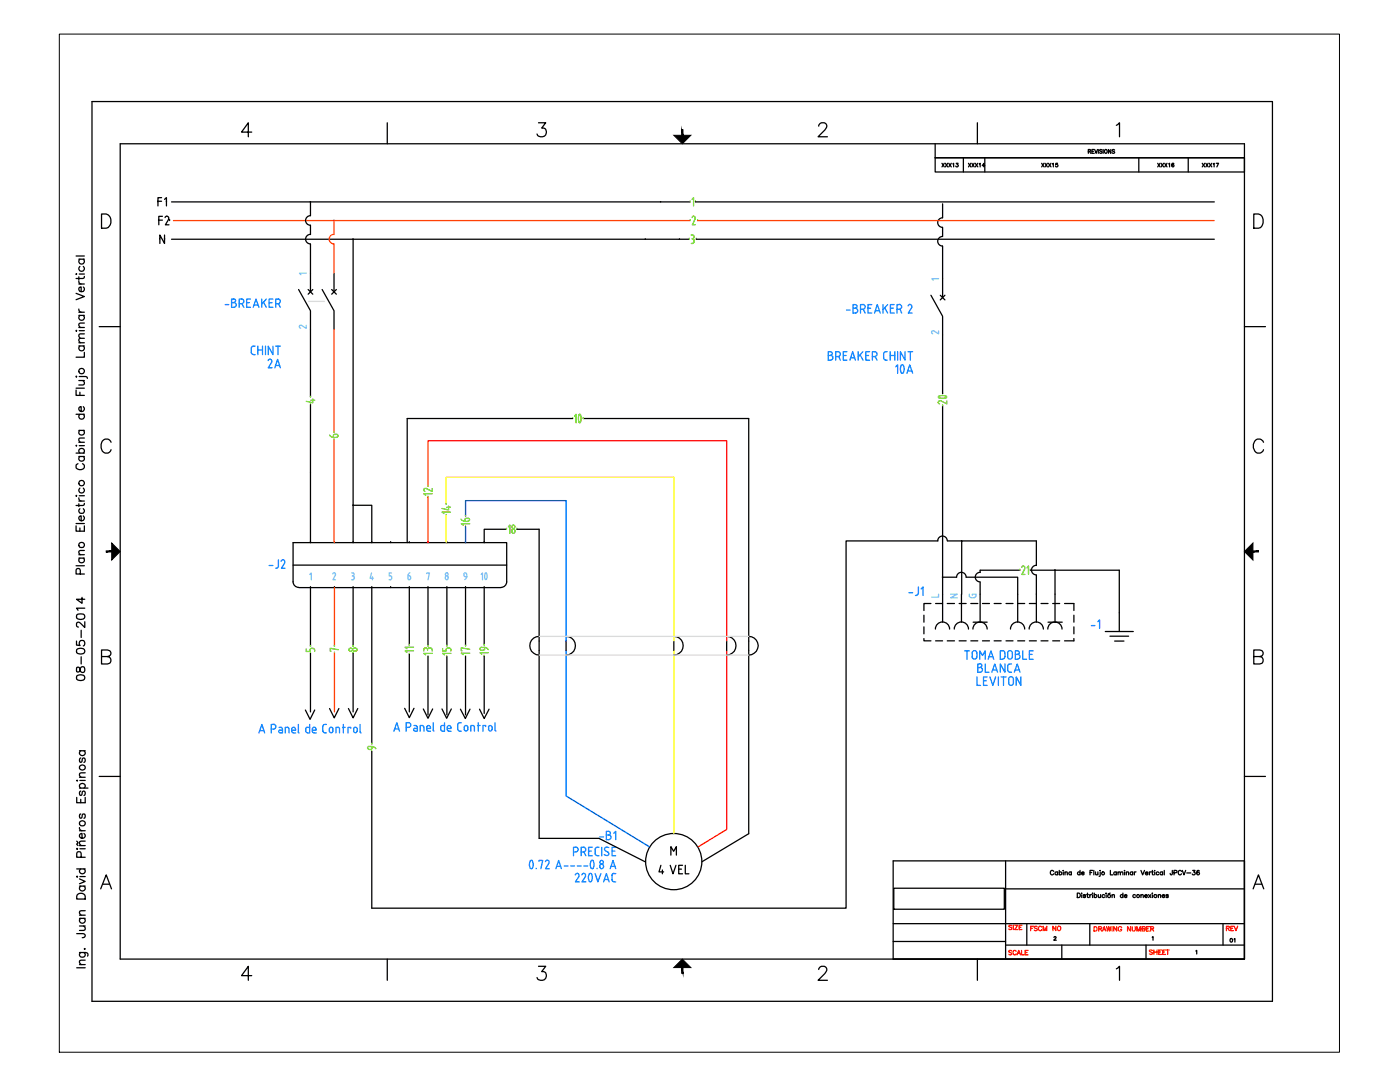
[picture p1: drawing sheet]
<svg xmlns="http://www.w3.org/2000/svg" width="279mm" height="216mm" viewBox="0 0 279 216" stroke-linecap="round" stroke-linejoin="round" font-family="sans-serif">
<!-- layer: Viewport -->
<path d="M248.4 171.8v19.6h-70.1" fill="none" stroke="#000" stroke-width=".25"/>
<!-- layer: Title Block -->
<g fill="none" stroke="#000" stroke-width=".25">
<path d="M18.4 20.3h235.5v179.5h-235.5zM24 28.7h224.4v162.7h-224.4zM50.2 26.4h-2l1.4-1.9v2.8M77.3 24.5v4.2M107.5 24.5h1.4l-.8 1.1a.9 .9 0 0 1 1 1 .9 .9 0 0 1-1.2 .7l-.6-.3-.1-.3M163.4 25.2l.3-.6 .8-.1a.68 .68 0 0 1 .4 1.1l-1.6 1.7h1.8M186.6 31.5v2.8h61.8M186.6 28.7v2.8M186.6 31.5h61.8M192.3 31.5v2.8M195.1 24.5v4.2M196.5 31.5v2.8"/>
<path d="M217.2 30.2h.4v-.3l-.4-.1v.8M217.5 30.2l.2 .4M217.9 30.2h.3M218.4 29.8h-.5v.8h.5M218.5 29.8l.3 .8 .2-.8M219.2 29.8v.8M219.9 30l-.4-.1v.2l.4 .2v.2l-.2 .1-.3-.1M220.2 29.8v.8M220.5 29.9a.33 .33 0 0 1 .5 .3 .33 .33 0 0 1-.5 .3l-.1-.4zM221.7 29.8v.8l-.5-.8v.8M222.4 30l-.4-.1v.2l.4 .2v.2l-.1 .1-.4-.1M222.8 25l.6-.5v2.8"/>
<path d="M227.3 31.5v2.8M237.1 31.5v2.8M20.3 42.7h.9a1.52 1.52 0 0 1 1 1.4 1.52 1.52 0 0 1-1 1.4h-.9zM250.2 42.7h.9a1.52 1.52 0 0 1 1 1.4 1.52 1.52 0 0 1-1 1.4h-.9zM19.8 65.2h4.2M248.4 65.2h4.1M22.2 88.3a1.03 1.03 0 0 0-1.2-.7 1.03 1.03 0 0 0-.8 1.1 1.22 1.22 0 0 0 .2 1.3 1.22 1.22 0 0 0 1.4 .3l.4-.6M252.2 88.3a1.05 1.05 0 0 0-1.2-.7 1.05 1.05 0 0 0-.9 1.1 1.24 1.24 0 0 0 .3 1.3 1.24 1.24 0 0 0 1.3 .3l.5-.6M20.3 131l1.5-.1a.6 .6 0 0 0 0-1.1l-1.5-.1v2.8h1.1a.74 .74 0 0 0 .8-.8 .74 .74 0 0 0-.8-.7M250.2 131l1.6-.1a.65 .65 0 0 0 0-1.1l-1.6-.1v2.8l1.6-.1a.76 .76 0 0 0 .3-.9 .76 .76 0 0 0-.7-.5M19.8 154.9h4.2M248.4 154.9h4.1"/>
<path d="M20.1 177.4l1.1-2.8 1.1 2.8M20.5 176.4h1.3M200.7 177.4h47.7M200.7 171.8v19.6M248.4 171.8h-70.1v19.6M250.1 177.4l1-2.8 1.1 2.8M250.5 176.4h1.3M50.2 194.7h-2l1.4-1.9v2.8M77.3 191.4v4.2M107.5 192.8h1.4l-.8 1.1a.9 .9 0 0 1 1 1 .9 .9 0 0 1-1.2 .7l-.6-.2-.1-.3M163.4 193.4l.3-.5 .8-.1a.68 .68 0 0 1 .4 1.1l-1.6 1.7h1.8M178.3 187.9h22.4"/>
<path d="M178.3 184.3h70.1M195.1 191.4v4.2M200.7 188.6h47.7M204.9 184.3v4.3M211.9 188.6v2.8M217.5 184.3v4.3M222.8 193.3l.6-.5v2.8M228.7 188.6v2.8M244.1 184.3v4.3"/>
</g>
<g fill="#000" stroke="#000" stroke-width=".2">
<path d="M134.5 27h3.4l-1.7 1.7zM22.3 108.4l1.7 1.7-1.7 1.6zM248.4 110.1l1.6-1.7v3.3zM136.2 191.4l1.7 1.7h-3.4z"/>
<path d="M136 25.9l.3 1.1v-1.1zM136 25.9l.3 1.1h-.3z"/>
<path d="M21.2 109.9v.2l1.1-.2zM21.2 110.1l1.1-.2v.2z"/>
<path d="M250 110.1h1.1v-.2zM250 109.9h1.1l-1.1 .2z"/>
<path d="M136 193.1v1.1h.3zM136 193.1h.3v1.1z"/>
</g>
<!-- layer: 0 -->
<g fill="none" stroke="#000" stroke-width=".25">
<path d="M188 32.6l.5 .7M188.5 32.6l-.5 .7M188.7 32.6l.4 .7M189.1 32.6l-.4 .7M189.3 32.6l.6 .7M189.9 32.6l-.6 .7M190.1 32.7l.2-.1v.7M190.8 32.6h.4l-.2 .2a.24 .24 0 0 1 .2 .3 .24 .24 0 0 1-.2 .2 .24 .24 0 0 1-.3-.2M193.3 32.6l.4 .7M193.7 32.6l-.4 .7M194 32.6l.4 .7M194.4 32.6l-.4 .7"/>
<path d="M194.6 32.6l.5 .7M195.1 32.6l-.5 .7M195.4 32.7l.2-.1v.7M196.5 33h-.5l.4-.4v.7M207.9 32.6l.5 .7M208.4 32.6l-.5 .7M208.6 32.6l.4 .7M209 32.6l-.4 .7M209.2 32.6l.5 .7M209.7 32.6l-.5 .7M210 32.7l.2-.1v.7M211.1 32.6h-.4v.3a.26 .26 0 0 1 .4 0 .26 .26 0 0 1-.1 .4 .26 .26 0 0 1-.4-.2"/>
<path d="M231 32.6l.5 .7M231.5 32.6l-.5 .7M231.7 32.6l.5 .7M232.2 32.6l-.5 .7M232.4 32.6l.5 .7M232.9 32.6l-.5 .7M233.2 32.7l.2-.1v.7M234.3 32.7l-.1-.1a.34 .34 0 0 0-.4 .3 .34 .34 0 0 0 .4 .4 .24 .24 0 0 0 0-.4 .24 .24 0 0 0-.4 .1M239.9 32.6l.5 .7M240.4 32.6l-.5 .7M240.7 32.6l.4 .7M241.1 32.6l-.4 .7"/>
<path d="M241.3 32.6l.5 .7M241.8 32.6l-.5 .7M242.1 32.7l.2-.1v.7M242.7 32.6h.5l-.3 .7M248.4 31.5v2.8M15.2 58.5l1.6 .7-1.6 .6M15.2 51.1h1.6M15.2 54.6v.2zM15.7 56a.52 .52 0 0 0 .5 .7M15.7 55.2v.6M15.7 56.7h1.1M15.7 51.7h1.1"/>
<path d="M15.8 54.7h1M15.9 53.2a.55 .55 0 0 0 0 .8 .55 .55 0 0 0 .8 0 .55 .55 0 0 0-.1-.8M15.9 51.7a.55 .55 0 0 0 0 .8 .55 .55 0 0 0 .8 0 .55 .55 0 0 0-.1-.8M16.6 57.3a.52 .52 0 0 1 .1 .7 .52 .52 0 0 1-.8 0 .52 .52 0 0 1 .1-.7h.2v.9M16.8 55.1l-.1 .4-.2 .1h-1.3M15.2 77.8v1.1h1.6M15.2 77.5h1.6M15.2 75v.2zM15.2 65.9v.2zM15.7 61.7a.57 .57 0 0 0 .5 .6M15.7 75.9h1.1M15.7 69h1.1"/>
<path d="M15.7 68.4h1.1M15.7 65.3h1.1M15.7 62.9h1.1M15.7 62.3h1.1M15.8 75.1h1.3l.2 .1 .1 .3M15.8 66h1M15.9 69a.55 .55 0 0 0 0 .8 .55 .55 0 0 0 .8 0 .55 .55 0 0 0-.1-.8M15.9 62.9a.55 .55 0 0 0 0 .8 .55 .55 0 0 0 .8 0 .55 .55 0 0 0-.1-.8M15.9 78.3v.6M16.5 75.9a.55 .55 0 0 1 .2 .8l-1 .1M16.8 70.3v1h-1.6M16.8 67.5h-.8a.38 .38 0 0 0-.2 .6l.2 .3"/>
<path d="M16.8 66.6l-1 .1-.1 .4 .3 .4M16.8 64.5h-.8a.38 .38 0 0 0-.2 .6l.2 .2M15.2 90.4h1.6M15.2 82.7h1.6M15.2 98.8v.2zM15.2 88.8v.2zM15.6 92.5a.61 .61 0 0 0-.4 .7 .61 .61 0 0 0 .6 .5 .67 .67 0 0 0 .9-.3 .67 .67 0 0 0-.2-.9M15.7 99.3a.57 .57 0 0 0 .5 .7M15.7 100h1.1M15.7 91.1h1.1M15.7 88.3h1.1M15.7 85.9h1.1"/>
<path d="M15.8 98.9h1M15.8 88.9h1M15.9 97.4a.55 .55 0 0 0 0 .8 .55 .55 0 0 0 .8 0 .55 .55 0 0 0-.1-.8M15.9 91.1a.53 .53 0 0 0 0 .8 .53 .53 0 0 0 .8 0 .53 .53 0 0 0-.1-.8M15.9 90.4a.53 .53 0 0 1 0-.8 .53 .53 0 0 1 .8 0 .53 .53 0 0 1-.1 .8M15.9 85.9a.53 .53 0 0 0 0 .8 .53 .53 0 0 0 .8 0 .53 .53 0 0 0-.1-.8M15.9 82.7a.55 .55 0 0 0 0 .8 .55 .55 0 0 0 .8 0 .55 .55 0 0 0-.1-.8M16.6 81.1a.54 .54 0 0 1 .1 .8 .54 .54 0 0 1-.8 0 .54 .54 0 0 1 .1-.8h.2v1M16.8 87.4h-1a.55 .55 0 0 0 .2 .9M15.2 104.9v1.1h1.6v-1.1M15.2 112.9h1.6M15.2 104.5h1.6"/>
<path d="M15.7 111.4h1.1M15.7 110.7h1.1M15.7 100.5v.6M15.9 111.4a.53 .53 0 0 0 0 .7 .53 .53 0 0 0 .8 0 .53 .53 0 0 0-.1-.7M15.9 101.5a.53 .53 0 0 0 0 .8 .53 .53 0 0 0 .8 0 .53 .53 0 0 0-.1-.8M15.9 105.4v.6M16 114.5l-.1-1h-.6l-.1 1h1.6M16.4 119.2v1.2l-1.1-.8h1.6M16.6 102.9a.54 .54 0 0 1 .1 .8 .54 .54 0 0 1-.8 0 .54 .54 0 0 1 .1-.8h.2v1M16.8 109.8l-1 .1-.1 .4 .3 .4M16.8 100.4l-.1 .4-.2 .1h-1.3M15.3 127.9v.8l.7 .1a.58 .58 0 0 1 0-.9 .58 .58 0 0 1 .9 .1 .58 .58 0 0 1-.3 .9"/>
<path d="M15.3 134.9a1.05 1.05 0 0 1 1.6 .3l-.1 .3a1.24 1.24 0 0 1-1.5 0zM15.3 133.2a.71 .71 0 0 0 .2 .9l.3-.1 .2-.5a.47 .47 0 0 1 .4-.5 .47 .47 0 0 1 .5 .5l-.1 .6a.62 .62 0 0 1-.7-.1 .62 .62 0 0 1-.2-.6 .36 .36 0 0 0-.6-.2zM15.3 129.6a1.05 1.05 0 0 1 1.6 .3l-.1 .3a1.04 1.04 0 0 1-1.5-.2zM15.3 122.7l.3-.2h1a.54 .54 0 0 1 .3 .5 .54 .54 0 0 1-.3 .5 .83 .83 0 0 1-1.3-.5zM16.2 125.8v1.4M16.2 131v1.5M16.9 124.1v1.1l-.8-.8a.49 .49 0 0 0-.8-.1v.7l.3 .1M16.9 121.4h-1.6l.3 .4M15.3 159.1v1.1h1.7v-1.1M15.3 155.7h.2zM15.9 157.3h1.7M15.9 155.1h1.1"/>
<path d="M15.9 149.8h1.1M15.9 155.7h1.1M16.1 157.8a.5 .5 0 0 0-.3 .5 .5 .5 0 0 0 .3 .4l.3-.2 .1-.6 .2-.1a.5 .5 0 0 1 .3 .5 .5 .5 0 0 1-.3 .4M16.1 157.3a.52 .52 0 0 1-.1-.8 .52 .52 0 0 1 .8 0 .52 .52 0 0 1-.1 .8M16.1 151.2a.51 .51 0 0 0 0 .9l.3-.2 .1-.6 .2-.1a.51 .51 0 0 1 0 .9M16.1 149.8a.54 .54 0 0 0-.1 .8 .54 .54 0 0 0 .8 0 .54 .54 0 0 0-.1-.8M16.1 159.5v.7M17 154.2l-1.1 .1v.4l.3 .4M15.3 169.4h.2zM15.3 167.8l.3 .3-.3 .3 .3 .3M15.3 173.4h1.7M15.4 178.6a.92 .92 0 0 1 1.6 .2v.6h-1.7z"/>
<path d="M15.4 174.8v.2zM15.9 175.4l1.1 .5-1.1 .4M15.9 165.1a.56 .56 0 0 0 .5 .7M15.9 176.8h1.1M15.9 168.7h1.1M15.9 165.8h1.1M15.9 174.9h1.1M15.9 169.4h1.1M16.1 176.8a.54 .54 0 0 0-.1 .8 .54 .54 0 0 0 .8 0 .54 .54 0 0 0-.1-.8M16.1 173.4a.54 .54 0 0 0-.1 .8 .54 .54 0 0 0 .8 0 .54 .54 0 0 0-.1-.8M16.1 162.4a.47 .47 0 0 0-.3 .4 .47 .47 0 0 0 .3 .5l.3-.2 .1-.6 .2-.1a.47 .47 0 0 1 .3 .4 .47 .47 0 0 1-.3 .5M16.2 171.1l-.1-1-.6-.1-.2 .3v.8h1.7"/>
<path d="M16.7 166.3a.53 .53 0 0 1 .2 .8 .53 .53 0 0 1-.8 0 .53 .53 0 0 1 .1-.8h.2v1M17 167.8l-1.1 .1v.4l.3 .4M119.5 167.3l9.2 4.6M178.4 177.2h22v4.2h-22zM210.3 173.9a.38 .38 0 0 0-.5-.2 .38 .38 0 0 0-.2 .5 .35 .35 0 0 0 .3 .4 .35 .35 0 0 0 .4-.2M211.1 174.1a.28 .28 0 0 0-.5 0 .28 .28 0 0 0 0 .4 .28 .28 0 0 0 .5-.1M211.1 174v.6M211.4 174.1a.28 .28 0 0 1 .4 0 .28 .28 0 0 1 0 .4 .28 .28 0 0 1-.4-.1M211.4 173.7v.9M212.2 173.7h.1M212.2 174v.6M212.5 174.1l.3-.1h.2v.6"/>
<path d="M212.5 174v.6M213.8 174.1a.28 .28 0 0 0-.4 0 .28 .28 0 0 0 0 .4 .28 .28 0 0 0 .4-.1M213.8 174v.6M215 178.2h.3a.47 .47 0 0 1 .3 .5 .47 .47 0 0 1-.3 .4h-.3zM215.5 174.1a.28 .28 0 0 0-.4 0 .28 .28 0 0 0 0 .4 .28 .28 0 0 0 .4-.1M215.5 173.7v.9M215.8 174.2h.6a.28 .28 0 0 0-.4-.2 .28 .28 0 0 0-.2 .3 .28 .28 0 0 0 .3 .3l.3-.2M215.8 178.3h.1M215.9 178.5v.6M216.6 178.6l-.4-.1v.2l.4 .3-.1 .1-.3-.1M216.9 178.5h.3M217 178.2v.7l.2 .2"/>
<path d="M217.5 178.5v.6M217.5 174.1h.4M217.8 178.5l-.3 .3M218 178.3h.1M218 178.5v.6M218.1 173.7h-.6v.9M218.3 173.7v.9M218.4 178.6a.28 .28 0 0 1 .4 0 .28 .28 0 0 1 0 .4 .28 .28 0 0 1-.4 0M218.4 178.2v.9M218.6 174l.1 .5 .2 .1 .2-.2M219.1 174v.6M219.2 178.5v.6h.2l.3-.2"/>
<path d="M219.5 173.7h.1M219.6 174v.7l-.2 .2M219.7 178.5v.6M220.5 178.6a.28 .28 0 0 0-.5 0 .28 .28 0 0 0 0 .4 .28 .28 0 0 0 .5 0M220.7 178.3h.1M220.8 178.5v.6M221.6 178.2l-.5 .2M221.6 173.7v.9h.5M221.9 178.7l.3-.2h.2v.6M221.9 178.5v.6M222.8 174.1a.28 .28 0 0 0-.4 0 .28 .28 0 0 0 0 .4 .28 .28 0 0 0 .4-.1M222.8 174v.6"/>
<path d="M223.1 174.1l.2-.1h.2l.1 .6M223.1 174v.6M223.6 174.1l.5-.1v.6M224.1 178.6a.28 .28 0 0 0-.4 0 .28 .28 0 0 0 0 .4 .28 .28 0 0 0 .4 0M224.1 178.2v.9M224.4 173.7h.1M224.4 178.8h.5a.28 .28 0 0 0-.3-.3 .28 .28 0 0 0-.3 .3 .28 .28 0 0 0 .3 .3l.3-.1M224.4 174v.6M224.8 174.1l.2-.1h.2v.6M224.8 174v.6M226 174.1a.28 .28 0 0 0-.4 0 .28 .28 0 0 0 0 .4 .28 .28 0 0 0 .4-.1M226 174v.6"/>
<path d="M226.4 174v.6M226.6 178.6a.28 .28 0 0 0-.4 0 .28 .28 0 0 0 0 .4 .28 .28 0 0 0 .4 0M226.7 174l-.3 .2M227.7 173.7l.3 .9 .4-.9M227.7 178.7l.2-.2h.2l.1 .6M227.7 178.5v.6M228.5 178.8h.5a.28 .28 0 0 0-.3-.3 .28 .28 0 0 0-.3 .3 .28 .28 0 0 0 .3 .3l.3-.1M228.6 174.2h.5a.28 .28 0 0 0-.3-.2 .28 .28 0 0 0-.3 .3 .28 .28 0 0 0 .3 .3l.3-.2M229.2 178.5l.5 .6M229.4 174v.6M229.7 178.5l-.5 .6M229.7 174l-.3 .2"/>
<path d="M229.9 174h.3M230 173.7v.7l.2 .2M229.9 178.3h.1M230 178.5v.6M230.4 173.7h.1M230.4 174v.6M231.2 178.7l.2-.2h.2v.6M231.2 178.5v.6M231.3 174.1a.28 .28 0 0 0-.5 0 .28 .28 0 0 0 0 .4 .28 .28 0 0 0 .5-.1M231.9 178.8h.5a.28 .28 0 0 0-.3-.3 .28 .28 0 0 0-.2 .3 .28 .28 0 0 0 .2 .3l.3-.1M232 174.1a.28 .28 0 0 0-.4 0 .28 .28 0 0 0 0 .4 .28 .28 0 0 0 .4-.1M232 174v.6"/>
<path d="M232.4 173.7v.9M233.2 178.6l-.5-.1v.2l.5 .3-.2 .1-.3-.1M234 173.7l-.1 .8h-.3l-.1-.2M234.3 174.1h.5l.1-.3-.6-.1v.9M235.8 173.9a.33 .33 0 0 0-.4-.2 .33 .33 0 0 0-.3 .3v.2a.33 .33 0 0 0 .3 .4 .33 .33 0 0 0 .4-.2M236 173.7l.3 .9 .3-.9M236.8 174.2h.8M238 173.7h.5l-.3 .3a.3 .3 0 0 1 .3 .5 .3 .3 0 0 1-.6-.1M239.3 173.8v-.1a.39 .39 0 0 0-.5 .4 .39 .39 0 0 0 .5 .3 .28 .28 0 0 0-.1-.4 .28 .28 0 0 0-.4 .3M248.4 171.8v19.6h-70.1M15.3 186.3l1.5 .1 .2 .2-.1 .3-.5 .2M15.3 193.1h1.7"/>
<path d="M15.9 190.1h1.5l.2 .3-.1 .4M15.9 192.5h1.1M15.9 184.8h1.1M15.9 183.2h1.1M15.9 182.6h1.1M16.1 190.1a.52 .52 0 0 0-.1 .7 .52 .52 0 0 0 .8 0 .52 .52 0 0 0-.1-.7M16.1 183.2a.54 .54 0 0 0-.1 .8 .54 .54 0 0 0 .8 0 .54 .54 0 0 0-.1-.8M16.7 184.8l.3 .4-.1 .4-1 .1M16.8 189.3h.2zM17 191.6l-1.1 .1v.4l.3 .4M17 181.7l-1.1 .1v.4l.3 .4M210.3 187.1l.2-.2 .3 .1-.5 .6h.5"/>
<path d="M229.9 187l.2-.1v.7M238.7 189.8l.1-.2v.8M246.3 187.4l.2-.1v.7"/>
<circle cx="16.3" cy="74" r=".56"/>
<circle cx="16.3" cy="96.4" r=".56"/>
<circle cx="16.3" cy="108.8" r=".56"/>
<circle cx="16.4" cy="153.1" r=".55"/>
<circle cx="16.4" cy="164.3" r=".56"/>
<circle cx="220.1" cy="174.3" r=".29"/>
<circle cx="221.3" cy="178.8" r=".31"/>
<circle cx="227.1" cy="178.8" r=".29"/>
<circle cx="230.6" cy="178.8" r=".3"/>
<circle cx="245.7" cy="187.6" r=".34"/>
</g>
<!-- layer: TB_LABELS -->
<g fill="none" stroke="#f00" stroke-width=".25">
<path d="M201.9 189.8l-.2-.2-.4 .2 .1 .2 .5 .3-.2 .2-.4-.1M201.9 184.7l-.2-.1-.4 .1 .1 .2 .5 .3-.2 .3-.4-.1M202.2 184.6v.9M202.5 184.6h.6l-.6 .9h.6M202.8 189.9a.33 .33 0 0 0-.4-.3 .33 .33 0 0 0-.2 .4v.2a.33 .33 0 0 0 .2 .3 .33 .33 0 0 0 .4-.2M203 190.5l.3-.9 .4 .9M203.1 190.2h.4M203.4 185h.3M203.9 189.6v.9h.5M203.9 184.6h-.5v.9h.5M204.6 190.1h.4M205.2 189.6h-.6v.9h.6"/>
<path d="M205.7 185.2h.3M206.2 184.8h-.5v.9M207 184.9l-.2-.1-.4 .1 .1 .3 .5 .2-.2 .3-.4-.1M207.9 185a.33 .33 0 0 0-.4-.2 .33 .33 0 0 0-.3 .4v.2a.33 .33 0 0 0 .3 .3 .33 .33 0 0 0 .4-.2M208.2 185.7v-.9l.3 .9 .4-.9v.9M210.7 184.8v.9l-.6-.9v.9M218.3 184.9h.3a.47 .47 0 0 1 .3 .4 .47 .47 0 0 1-.3 .5h-.3zM219.3 185.3h.5v-.3l-.5-.1v.9M219.6 185.3l.3 .5M220 185.8l.4-.9 .3 .9M220.2 185.5h.4M220.8 184.9l.3 .9 .2-.9 .2 .9 .2-.9"/>
<path d="M221.9 184.9v.9M222.9 184.9v.9l-.6-.9v.9M223.8 185.1a.39 .39 0 0 0-.5 0 .39 .39 0 0 0 0 .5 .39 .39 0 0 0 .5 0v-.2h-.2M225.6 184.9v.9l-.6-.9v.9M226 184.9v.6l.2 .3 .3-.1 .1-.8M226.9 185.8v-.9l.3 .9 .4-.9v.9M227.9 185.3h.6v-.2l-.2-.2h-.4v.9l.6-.1v-.2l-.2-.2M228.8 185.3h.4M229.4 184.9h-.6v.9h.6M229.6 185.3h.6v-.3l-.6-.1v.9M229.9 185.3l.3 .5M230 189.7l-.2-.1-.4 .1 .1 .2 .5 .3-.2 .2-.4-.1"/>
<path d="M230.3 189.6v.8M230.3 190h.6M230.9 189.6v.8M231.3 190h.3M231.8 189.6h-.5v.8h.5M232.1 190h.3M232.6 189.6h-.5v.8h.5M232.7 189.6h.6M233 189.6v.8M244.8 185.2h.5v-.3l-.5-.1v.9M245.1 185.2l.2 .5M245.6 185.2h.4"/>
<path d="M246.2 184.8h-.6v.9h.6M246.3 184.8l.4 .9 .3-.9"/>
<circle cx="211.4" cy="185.2" r=".41"/>
</g>
<!-- layer: WHT_12_THHN -->
<g fill="none" stroke="#000" stroke-width=".25">
<path d="M34.2 40.3h103.5M34.2 47.7h103.4M61.9 46.8a.95 .95 0 0 0-.9 .9 .95 .95 0 0 0 .9 1M61.9 43a.95 .95 0 0 0-.9 1 .95 .95 0 0 0 .9 .9M62 40.3v2.7M62 44.9v1.9M62 48.7v5.8M70.5 47.7v60.6M138.8 40.3h103.5M139 47.7h103.3M188.1 40.7v2.8a.95 .95 0 0 0-1 .9 .95 .95 0 0 0 1 1v1.8a.95 .95 0 0 0-1 .9 .95 .95 0 0 0 1 1v6.5M62 65.7v13.5"/>
<path d="M188.1 66.8v11.8M62 80.8v27.5M188.1 81v37.6M70.5 100.8h3.7v7.5M70.5 117.2v11.8M74.2 117.2v31.2M101.1 105.6h-4.5v2.7M103.2 105.6h4.4v22.3M187.2 107.9h-18.3v73.3h-94.7v-31.2M188.1 115.2h2.8a.95 .95 0 0 1 1-1 .95 .95 0 0 1 .9 1h10.3v3.4M189 107.9a.95 .95 0 0 0-.9-.9 .95 .95 0 0 0-1 .9M189.1 107.9h2.8"/>
<path d="M195.6 114.2a.95 .95 0 0 0-1 1 .95 .95 0 0 0 1 .9M195.6 116.1v2.5M203.5 113.8h-7.9v.4M205.6 113.8h17.8v8.5M206.8 112.8a.95 .95 0 0 0-.9 1 .95 .95 0 0 0 .9 .9M206.8 112.8v-4.9h-14.9v10.7M206.8 114.8v3.8M210.6 113.8v4.8M70.5 130.3v11.8M107.6 129.8v37.5h11.9"/>
</g>
<!-- layer: RED_14_THHN -->
<path d="M34.6 44h103.1M66.6 46.8a.95 .95 0 0 0-.9 .9 .95 .95 0 0 0 .9 1M66.7 44v2.8M66.7 48.7v5.8M139.2 44h103.1M66.7 65.7v20.6M66.7 87.7v20.6M66.7 117.2v11.8M66.7 130.3v11.8" fill="none" stroke="#ff3f00" stroke-width=".25"/>
<!-- layer: MISC -->
<g fill="none" stroke="#000" stroke-width=".25">
<path d="M32.2 39.4h-.7v1.7M32.8 39.8l.4-.4v1.7M31.5 40.3h.1M31.5 40.2h.7M31.7 44h.1M31.7 43.9h.7M31.9 47.7h.1M32.4 43.2h-.7v1.7M32.8 47.7h.1M32.8 46.9v1.7l-.9-1.7v1.7M33.2 40.3h.1M33.3 43.2a.36 .36 0 0 1 .3 .5"/>
<path d="M33.3 43.1l-.4 .3M33.7 43.7l-.7 1.2h.7M33.9 44h.1M62 117.2h.1M62 108.3h.1M66.7 117.2h.1M66.7 108.3h.1M70.5 117.2h.1M70.5 108.3h.1M74.2 117.2h.1M74.2 108.3h.1M78 117.2h.1"/>
<path d="M78 108.3h.1M81.7 117.2h.1M81.7 108.3h.1M85.4 117.2h.1M85.4 108.3h.1M89.2 117.2h.1M89.2 108.3h.1M92.9 117.2h.1M92.9 108.3h.1M96.6 117.2h.1M96.6 108.3h.1M131.9 172.7l-.4 1.3h.9"/>
<path d="M132.2 173.6v.8M133.8 172.7l.5 1.7 .6-1.7M133.9 170.6v-1.7l.5 1 .6-1v1.7M135.5 173.4h.5M136.2 172.7h-.7v1.7h.7M136.8 172.7v1.7h.7"/>
</g>
<!-- layer: SYMS -->
<g fill="none" stroke="#000" stroke-width=".25">
<path d="M59.6 57.8l2.4 4.2v3.7M61.5 57.8l.9 .9M62 40.3h.1M62 54.5v3.7M62.4 57.8l-.9 .9M64.3 57.8l2.4 4.2v3.7M66.2 57.8l.9 .9M66.7 44h.1M66.7 54.5v3.7M67.1 57.8l-.9 .9M70.5 47.7h.1M128.8 47.7h.1"/>
<path d="M131.9 40.3h.1M135.6 47.7h.1M185.8 58.9l2.3 4.2v3.7M187.6 58.9l1 .9M188.1 55.6v3.8M188.6 58.9l-1 .9M58.5 112.8h42.6M59.6 117.2a1.12 1.12 0 0 1-1.1-1.1v-7.8h42.6v7.8a1.12 1.12 0 0 1-1.1 1.1M59.6 117.2h40.4M70.5 100.8h.1M188.1 115.2h.1M188.1 118.6v5.5"/>
<path d="M191.9 118.6v5.5M191.9 107.9h.1M195.6 118.6v5.5M203.1 118.6v5.5M206.8 118.6v5.5M210.6 113.8h.1M210.6 118.6v5.5M107.6 127a1.86 1.86 0 0 0-1.9 1.8 1.86 1.86 0 0 0 1.9 1.9M107.6 127.9v1.9M113 127a1.86 1.86 0 0 1 1.8 1.8 1.86 1.86 0 0 1-1.8 1.9M113 127.9v1.9M134.5 127a1.86 1.86 0 0 1 1.8 1.8 1.86 1.86 0 0 1-1.8 1.9"/>
<path d="M134.5 127.9v1.9M145 127a1.86 1.86 0 0 1 1.9 1.8 1.86 1.86 0 0 1-1.9 1.9M145 127.9v1.9M149.4 127a1.86 1.86 0 0 1 1.9 1.8 1.86 1.86 0 0 1-1.9 1.9M149.4 127.9v1.9M184.4 127.4v.5h1.4M184.4 122.8v1.3M184.4 125.1v1.4M185.8 120.4h-1.4v1.4M186.7 127.9h1.4M186.7 120.4h1.4M189 127.9h1.5"/>
<path d="M189 120.4h1.5M189.5 125.5a1.42 1.42 0 0 0-1.4-1.4 1.42 1.42 0 0 0-1.4 1.4M191.4 127.9h1.4M191.4 120.4h1.4M193.3 125.5a1.42 1.42 0 0 0-1.4-1.4 1.42 1.42 0 0 0-1.5 1.4M193.7 127.9h1.4M193.7 120.4h1.4M194.2 124.1h2.8M196.1 127.9h1.4M196.1 120.4h1.4M197 125.5a1.42 1.42 0 0 0-1.4-1.4 1.42 1.42 0 0 0-1.4 1.4M198.4 127.9h1.4"/>
<path d="M198.4 120.4h1.4M200.8 127.9h1.4M200.8 120.4h1.4M203.1 127.9h1.4M203.1 120.4h1.4M204.5 125.5a1.42 1.42 0 0 0-1.4-1.4 1.42 1.42 0 0 0-1.4 1.4M205.4 127.9h1.4M205.4 120.4h1.4M207.8 127.9h1.4M207.8 120.4h1.4M208.2 125.5a1.42 1.42 0 0 0-1.4-1.4 1.42 1.42 0 0 0-1.4 1.4M209.2 124.1h2.8"/>
<path d="M210.1 127.9h1.4M210.1 120.4h1.4M211.9 125.5a1.42 1.42 0 0 0-1.4-1.4 1.42 1.42 0 0 0-1.4 1.4M212.5 120.4h1.8v1.4M214.3 122.8v1.3M214.3 125.1v1.4M214.3 127.4v.5h-1.8M220.6 126h5.6M221.5 126.9h3.7M222.4 127.9h1.9M223.4 122.3v3.7M60.9 141.7l1 1.8 .9-1.8"/>
<path d="M65.8 141.4l.9 1.8 .9-1.8M69.5 141.4l1 1.8 .9-1.8M80.8 141.3l.9 1.9 .9-1.9M84.5 141.5l.9 1.8 .9-1.8M88.2 141.5l.9 1.8 1-1.8M91.9 141.5l1 1.9 .9-1.9M95.7 141.5l.9 1.9 1-1.9M149.4 166.4l-9.3 5.5"/>
<circle cx="61.9" cy="40.3" r=".02"/>
<circle cx="66.6" cy="44" r=".02"/>
<circle cx="70.4" cy="47.7" r=".02"/>
<circle cx="128.8" cy="47.7" r=".02"/>
<circle cx="131.8" cy="40.3" r=".02"/>
<circle cx="135.6" cy="47.7" r=".02"/>
<circle cx="70.4" cy="100.8" r=".02"/>
<circle cx="188.1" cy="115.2" r=".02"/>
<circle cx="191.9" cy="107.9" r=".02"/>
<circle cx="210.5" cy="113.8" r=".02"/>
<circle cx="134.5" cy="171.9" r="5.6"/>
</g>
<!-- layer: TERMS -->
<g fill="none" stroke="#6eddc1" stroke-width=".25">
<path d="M61.1 54.5h-1.3l.3 .3M187.3 55.6h-1.3l.3 .3M59.8 65.2l.2 .3M60.2 64.9a.32 .32 0 0 0-.5 .3M61.1 64.9v.6l-.9-.5M186.4 66a.32 .32 0 0 0-.5 .2 .32 .32 0 0 0 .2 .4M187.3 66v.6l-.9-.5M61.8 114.6l.3-.3v1.4M66.7 114.3l.2 .1v.4M66.7 114.3l-.3 .2M66.9 114.8l-.5 .9h.6M70.2 114.3h.2"/>
<path d="M70.2 115.7h.2M70.3 114.9h.1M70.4 114.3l.3 .3-.3 .3 .3 .3M70.7 115.4l-.3 .3M70.7 115.2v.2M74.2 114.3l-.3 1.1h.6M74.3 115.1v.6M77.7 115.7h.2M77.9 114.9l.2 .1 .1 .4M78.1 114.3h-.4v.6h.2M78.2 115.4l-.3 .3M81.4 115.4v.1a.26 .26 0 0 0 .3 .2 .26 .26 0 0 0 .2-.2v-.1"/>
<path d="M81.4 115.4v-.5h.3l.2 .2v.3M81.8 114.3l-.4 .6M85.2 114.5v-.2h.5l-.3 1.4M88.9 115.4v-.4a.26 .26 0 0 1 .3-.1 .26 .26 0 0 1 .2 .1v.4M88.9 115.4v.1a.26 .26 0 0 0 .3 .2 .26 .26 0 0 0 .2-.2v-.1M92.6 114.7l.2 .3M92.6 114.6v.2M92.9 115.1h.3M93.1 114.6v-.2a.26 .26 0 0 0-.3-.1 .26 .26 0 0 0-.2 .1v.2M93.2 115l-.2 .5-.3 .1M93.2 114.6v.4M96 114.6l.3-.3v1.4"/>
<path d="M96.9 114.4l-.2 .6 .3 .6 .2-.3-.1-.9M97.1 114.4h-.3M187.3 118.6v.6h-1.3M189.7 118.6h1.3l-1.3 .7h1.3M193.4 118.6l.1 .5 .3 .1M193.8 119.3h.6M194 118.8v-.2h.8l-.1 .5-.3 .1"/>
<circle cx="89.2" cy="114.6" r=".3"/>
</g>
<!-- layer: DESC -->
<g fill="none" stroke="#007fff" stroke-width=".25">
<path d="M50.2 70.3v.2l.4 .2M50.6 69.1l-.4 .2v1M50.6 70.8h.3M50.6 69.1h.3M51.5 69.1v1.7M51.5 69.8h.9M52.4 69.1v1.7M53 69.1v1.7M53.9 71.7a.36 .36 0 0 1 .3 .5M53.9 71.7l-.4 .2M54.2 72.3l-.7 1.1h.8M54.5 69.1v1.7l-1-1.7v1.7"/>
<path d="M54.8 73.4l.6-1.7 .6 1.7M55 72.9h.8M55 69.1h1M55.5 69.1v1.7M165.3 70.2h.4a.36 .36 0 0 1 .4 .3 .36 .36 0 0 1-.4 .4 .49 .49 0 0 1 .5 .5 .49 .49 0 0 1-.5 .5h-.4zM165.3 70.9h.5M166.8 71.1h.4a.49 .49 0 0 0 .5-.4 .49 .49 0 0 0-.5-.5h-.4v1.7M167.4 71.1l.3 .8M168.3 70.9h.6M169 70.2h-.7v1.7h.7M169.6 71.9l.6-1.7 .5 1.7M169.7 71.4h.8"/>
<path d="M171.3 70.2v1.7M171.6 70.8l.6 1.1M172.2 70.2l-.9 1M172.8 70.9h.5M173.6 70.2h-.8v1.7h.8M174.1 71.1h.5M174.5 70.2a.49 .49 0 0 1 .5 .5 .49 .49 0 0 1-.5 .4M174.6 70.2h-.5v1.7M174.7 71.1l.3 .8M177.1 70.2h-.6l-.2 .4 .1 1 .7 .3M177.7 70.9h.9M177.7 70.2v1.7"/>
<path d="M178.6 70.2v1.7M178.8 73.2l.3-.4v1.7M179.1 70.2v1.7M180.2 72.9l-.1-.1a1.18 1.18 0 0 0 0 1.7l.1-.1M180.3 72.9a1.59 1.59 0 0 1 0 1.5M180.6 70.2v1.7l-.9-1.7v1.7M181 74.5l.6-1.7 .5 1.7M181.2 74h.8M181.2 70.2h.9M181.7 70.2v1.7M192.5 129.9h.9M193 129.9v1.7"/>
<path d="M194 130.3a.49 .49 0 0 1 .5-.5 .49 .49 0 0 1 .5 .5v.7M194 131a.49 .49 0 0 0 .5 .5 .49 .49 0 0 0 .5-.5M194 130.3v.7M195 135.1v1.7h.7M195.1 133.2h.5M195.5 131.6v-1.7l.6 .9 .5-.9v1.7M195.6 132.4a.36 .36 0 0 1 .3 .4 .36 .36 0 0 1-.3 .4 .49 .49 0 0 1 .5 .5 .49 .49 0 0 1-.5 .4M195.6 132.5h-.5v1.6h.5M196.3 135.8h.5M196.6 132.5v1.6h.8M197 135.1h-.7v1.7h.7M197.2 131.6l.6-1.7 .5 1.7"/>
<path d="M197.3 131h.8M197.6 135.1l.5 1.7 .6-1.7M197.9 134.1l.6-1.6 .6 1.6M198.1 133.7h.8M199.2 135.1v1.7M199.8 135.1h1M200 129.8l.5 .3 .1 .9M200.1 129.9h-.5v1.7h.5M200.3 135.1v1.7M200.6 132.5v1.6l-1-1.6v1.6M200.6 131l-.3 .4-.3 .1M201.1 130.3a.49 .49 0 0 1 .5-.5 .49 .49 0 0 1 .4 .5v.7"/>
<path d="M201.1 131a.49 .49 0 0 0 .5 .5 .49 .49 0 0 0 .4-.5M201.1 130.3v.7M201.3 136.3a.49 .49 0 0 0 .5 .5 .49 .49 0 0 0 .5-.5M201.3 135.5v.8M201.5 134.1h.4M201.9 132.5h-.6l-.2 .4 .1 1 .3 .2M202.3 135.5a.49 .49 0 0 0-.5-.5 .49 .49 0 0 0-.5 .5M202.3 135.5v.8M202.4 134.1l.6-1.6 .6 1.6M202.6 133.7h.8M202.6 130.6h.5M203.1 130.5a.49 .49 0 0 1 .5 .5 .49 .49 0 0 1-.5 .5"/>
<path d="M203.1 129.9a.36 .36 0 0 1 .3 .3 .36 .36 0 0 1-.3 .4M203.1 129.9h-.5v1.7h.5M203.7 135.1v1.7l-.9-1.7v1.7M204.1 129.9v1.7h.8M205.4 130.6h.6M206.2 129.9h-.8v1.7h.8M51.7 146.2l.6-1.6 .5 1.6M51.8 145.8h.8M54.6 144.5a.49 .49 0 0 1 .5 .5 .49 .49 0 0 1-.5 .5h-.5M54.6 144.6h-.5v1.6M55.7 145.1h.3M55.9 145.7l-.3 .2 .3 .3"/>
<path d="M55.9 145.7h.5M56 145.1l.3 .3M56.4 145.4v.8h-.5M57.3 145.1l.3 .3M57.3 145.1h-.4v1.1M57.7 145.4v.8M58.5 146.2h.5M59 145.5a.36 .36 0 0 0-.4-.4 .36 .36 0 0 0-.4 .4l.1 .6 .2 .1M59 145.5v.2h-.8M59.5 146.1l.2 .1M59.5 144.6v1.5M61.3 145.1l-.3 .3 .1 .6 .2 .2"/>
<path d="M61.4 145.1h.4M61.8 144.6v1.6h-.4M62.6 146.2h.5M63.1 145.5a.36 .36 0 0 0-.4-.4 .36 .36 0 0 0-.4 .4l.1 .6 .2 .1M63.1 145.5v.2h-.8M64.4 145.8l.1 .2 .3 .2M64.4 145v.8M64.8 144.6l-.3 .2-.1 .2M64.8 146.2h.3M64.8 144.6h.3M65.7 145.9v-.4a.36 .36 0 0 1 .4-.4 .36 .36 0 0 1 .3 .4v.4M65.7 145.8a.36 .36 0 0 0 .4 .4 .36 .36 0 0 0 .3-.4"/>
<path d="M67.4 145.1l.3 .2 .1 .9M67.5 145.1h-.5v1.1M68.4 145.1h.5M68.5 144.6v1.6M70 145.3v-.2h-.5v1.1M70.6 145.5a.36 .36 0 0 1 .3-.4 .36 .36 0 0 1 .4 .4v.4M70.6 145.8a.36 .36 0 0 0 .3 .4 .36 .36 0 0 0 .4-.4M70.6 145.5v.4M71.9 146.1l.2 .1M71.9 144.6v1.5M78.6 145.9l.6-1.7 .5 1.7M78.8 145.4h.8"/>
<path d="M81.1 145.1h.4M81.5 144.2a.49 .49 0 0 1 .5 .5 .49 .49 0 0 1-.5 .4M81.5 144.2h-.4v1.7M82.6 144.8h.4M82.9 144.8l.4 .3M83.3 145.1v.8h-.5l-.2-.2 .1-.3h.6M84.6 145.1l-.2-.3h-.6v1.1M84.6 145.1v.8M85.2 145.6l.2 .3M85.5 145.9h.4M85.9 145.1a.36 .36 0 0 0-.4-.3 .36 .36 0 0 0-.3 .3v.5M85.9 145.1v.3h-.7"/>
<path d="M86.4 145.7l.2 .2M86.5 144.2v1.5M88 145.5l.3 .4M88.3 144.8l-.3 .1v.7M88.3 144.8h.4M88.7 144.2v1.7h-.4M89.3 145.6l.1 .2 .6 .1M89.3 145.4h.7a.45 .45 0 0 0-.6-.6l-.1 .3v.5M92.1 144.2l-.6 .1-.2 .3 .1 1.1 .7 .2M92.7 145.5v-.4a.36 .36 0 0 1 .3-.3 .36 .36 0 0 1 .4 .3v.4M92.7 145.5a.36 .36 0 0 0 .3 .4 .36 .36 0 0 0 .4-.4M94.4 144.8l.2 .1 .1 1"/>
<path d="M94.4 144.8h-.4v1.1M95.3 144.8h.5M95.4 144.2v1.7M96.9 145v-.2h-.5v1.1M97.5 145.5a.36 .36 0 0 0 .3 .4 .36 .36 0 0 0 .4-.4M97.5 145.1v.4M98.2 145.1a.36 .36 0 0 0-.4-.3 .36 .36 0 0 0-.3 .3M98.2 145.1v.4M98.8 144.2v1.5l.2 .2M105.8 171.8a1.59 1.59 0 0 0 0 1.5M105.9 173.2h.3M106.2 171.8a1.59 1.59 0 0 1 0 1.5"/>
<path d="M106.2 171.7h-.3M107 173.3h.1M107.6 171.9v-.2h.7l-.4 1.6M108.8 171.9l.1-.1a.37 .37 0 0 1 .5-.1 .37 .37 0 0 1 .1 .5M109.5 172.2l-.6 1.1h.7M110.9 173.3l.6-1.6 .5 1.6M111.1 172.9h.8M112.6 172.8h.8M113.9 172.8h.8M114.8 174.6l.1-.2a.37 .37 0 0 1 .5-.1 .37 .37 0 0 1 .1 .5M114.9 169a.49 .49 0 0 1 .5 .5 .49 .49 0 0 1-.5 .5h-.4M114.9 169.1h-.4v1.7"/>
<path d="M115.2 172.8h.8M115.6 174.9l-.8 1.1h.8M116 170h.4M116.1 174.6l.1-.2a.37 .37 0 0 1 .5-.1 .37 .37 0 0 1 .1 .5M116.4 169a.49 .49 0 0 1 .5 .5 .49 .49 0 0 1-.5 .5M116.4 169.1h-.4v1.7M116.5 172.8h.8M116.5 170l.4 .8M116.9 174.9l-.8 1.1h.8M117.5 169.8h.5M117.6 174.3a1.59 1.59 0 0 0 0 1.5M117.6 175.9h.4"/>
<path d="M118 171.8a1.59 1.59 0 0 0 0 1.5M118 174.4h-.4M118 173.2h.4M118 174.3a1.59 1.59 0 0 1 0 1.5M118.2 169.1h-.7v1.7h.7M118.4 171.8a1.59 1.59 0 0 1 0 1.5M118.4 171.7h-.4M118.8 174.3l.5 1.7 .6-1.7M119.2 173.3h.1M119.2 170.8h.3M119.5 169.1h-.5l-.2 .4v1l.4 .2M120.1 169.1v1.7"/>
<path d="M120.4 172.8a.36 .36 0 0 0-.3-.4 .36 .36 0 0 0-.4 .4 .41 .41 0 0 0 .1 .4 .41 .41 0 0 0 .4 .1l.2-.3M120.5 176l.5-1.7 .6 1.7M120.5 172.8v.2M120.6 170.5l.6 .2M120.6 175.5h.8M120.8 169.8l.7 .5-.1 .3-.2 .1M121 169.1l-.4 .2 .2 .4M121 169l.5 .1M121.8 173.3l.5-1.6 .6 1.6M121.9 172.9h.8M122.2 169.8h.5M122.5 174.3l-.3 .2-.1 1 .2 .4h.2"/>
<path d="M122.5 176h.4M122.5 174.3h.4M122.9 169.1h-.7v1.7h.7"/>
<circle cx="120.1" cy="172" r=".36"/>
</g>
<!-- layer: TAGS -->
<g fill="none" stroke="#007fff" stroke-width=".25">
<path d="M46.7 59.6a.36 .36 0 0 1 .3 .4 .36 .36 0 0 1-.3 .4 .49 .49 0 0 1 .4 .4 .49 .49 0 0 1-.4 .5M46.7 59.7h-.5v1.6h.5M48.2 59.6a.49 .49 0 0 1 .5 .5 .49 .49 0 0 1-.5 .5h-.5M48.2 59.7h-.5v1.6M50 59.7h-.8v1.6h.8M52.2 59.7v1.6M53.2 59.7l-1 1M54.5 59.7h-.8v1.6h.8M55.5 59.6a.49 .49 0 0 1 .5 .5 .49 .49 0 0 1-.5 .5h-.5M55.5 59.7h-.5v1.6M44.9 60.8h.8M46.2 60.4h.5"/>
<path d="M48.3 60.6l.4 .7M49.2 60.4h.6M50.5 61.3l.6-1.6 .6 1.6M50.7 60.9h.8M52.6 60.3l.6 1M53.7 60.4h.6M55.6 60.6l.4 .7M168.9 61.9h.8M170.3 61.5h.4M170.7 60.8a.36 .36 0 0 1 .4 .3 .36 .36 0 0 1-.4 .4 .49 .49 0 0 1 .5 .5 .49 .49 0 0 1-.5 .5M170.7 60.8h-.4v1.7h.4M172.2 60.7a.49 .49 0 0 1 .5 .5 .49 .49 0 0 1-.5 .5h-.5"/>
<path d="M172.2 60.8h-.5v1.7M172.3 61.7l.4 .8M173.2 61.5h.6M174 60.8h-.8v1.7h.8M174.5 62.5l.6-1.7 .6 1.7M174.7 62h.8M176.2 60.8v1.7M176.6 61.4l.6 1.1M177.2 60.8l-1 1M177.7 61.5h.6M178.5 60.8h-.8v1.7h.8M179.5 60.7a.49 .49 0 0 1 .4 .5 .49 .49 0 0 1-.4 .5h-.5"/>
<path d="M179.5 60.8h-.5v1.7M179.6 61.7l.3 .8M181.6 60.8a.36 .36 0 0 1 .3 .5M181.6 60.7l-.4 .3M182 61.3l-.7 1.2h.7M53.7 112.8h.8M55 113.4h.2M55.6 111.7v1.3l-.4 .4M56.1 112l.1-.2a.37 .37 0 0 1 .5 0 .37 .37 0 0 1 .1 .5M56.8 112.3l-.6 1.1h.7M181.4 118.3h.7M183.2 118.4l-.1 .3-.4 .1"/>
<path d="M183.3 117.1v1.3M183.8 117.5l.4-.4v1.7M217.8 124.8h.7M219.1 124.1l.3-.4v1.7M119.7 167h.8M121 166.6h.5M121.5 165.9a.34 .34 0 0 1 .3 .3 .34 .34 0 0 1-.3 .4 .49 .49 0 0 1 .4 .5 .49 .49 0 0 1-.4 .4M121.5 165.9h-.5v1.6h.5M122.5 166.3l.4-.4v1.6"/>
</g>
<!-- layer: LINK -->
<path d="M61.6 60.1h3.2M107.6 130.7h41.8M107.6 127h41.8" fill="none" stroke="#dcdcdc" stroke-width=".25"/>
<!-- layer: RED_14_THHN -->
<path d="M92.9 103v-3.1h20.1v28M92.9 105.1v3.2M113 129.8v29l16.7 10.2" fill="none" stroke="#00f" stroke-width=".25"/>
<!-- layer: YEL_14_THHN -->
<path d="M89.1 100.6v-5.4h45.4v32.7M89.1 102.9v5.4M134.5 129.8v36.6" fill="none" stroke="#ff0" stroke-width=".25"/>
<path d="M85.4 97v-9h59.6v39.9M85.4 99.2v9.1M145 129.8v35.7l-5.7 3.5" fill="none" stroke="#f00" stroke-width=".25"/>
<!-- layer: BLK_12_THHN -->
<g fill="none" stroke="#000" stroke-width=".25">
<path d="M114.3 83.5h-33v24.8M116.4 83.5h33v44.4M62 117.2v11.8M81.7 117.2v11.6M85.4 117.2v11.7M89.2 117.2v11.7M92.9 117.2v11.7M96.6 117.2v11.5M62 130.4v11.7M81.7 130.5v11.6M85.4 131v11.6M89.2 131v11.6"/>
<path d="M92.9 131v11.6M96.6 130.9v11.5M149.4 129.8v36.6"/>
</g>
<!-- layer: WIRENO -->
<g fill="none" stroke="#6edd00" stroke-width=".25">
<path d="M138.1 39.8l.3-.4v1.7M137.6 47.7h.1M137.7 40.3h.1M137.7 44h.1M138 46.9h.2M138 48.6h.2M138.1 47.7h.1M138.2 46.9a.36 .36 0 0 1 .3 .4 .36 .36 0 0 1-.3 .3M138.2 47.7l.3 .3M138.4 43.2a.36 .36 0 0 1 .3 .5l-.5 1.2h.6M138.4 43.1l-.3 .3M138.5 48v.4l-.3 .1"/>
<path d="M138.8 40.3h.1M139 47.7h.1M139.2 44h.1M62 79.2h.1M62 79.9h.8M62.4 79.6v.8l-1.3-.3M187.3 79.3l.8 .2 .7-.2M187.4 79.4l-.1-.2a1.38 1.38 0 0 1 1.6 0l-.1 .2M188.1 78.6h.1M189 80v.6l-1.1-.6M62 80.8h.1M65.8 86.8l.4 .4 .3 .1"/>
<path d="M66.6 86.7h.3a.35 .35 0 0 1 .4 0 .35 .35 0 0 1 .1 .4l-.3 .2h-.6zM66.7 87.7h.1M66.7 86.3h.1M84.5 97.8l.3 .3M85.1 97.5a.36 .36 0 0 0-.5 .3M85.4 99.2h.1M85.4 97h.1M86.3 98.5h-1.7l.3 .3M86.3 97.5v.6l-1.1-.6M114.3 83.5h.1M114.7 83l.3-.3v1.7M115.6 84.3h.3"/>
<path d="M115.6 82.7l-.2 .8 .2 .7M115.8 82.7l.2 .8-.2 .7M115.9 82.8h-.3M116.4 83.5h.1M187.8 80a.34 .34 0 0 0-.4 .1 .34 .34 0 0 0 0 .4l.1 .1M188.1 81h.1M89.1 102.9h.1M89.1 100.6h.1M89.1 101.2h.8M89.5 101v.8l-1.3-.3M89.9 102.2h-1.7l.4 .3M92 103.6l.5 .4h.3"/>
<path d="M92.9 105.1h.1M92.9 103h.1M93.1 103.4l-.3 .2v.4M93.2 103.4a.33 .33 0 0 1 .4 .1 .33 .33 0 0 1 .1 .4l-.9 .1M93.8 104.5h-1.7l.3 .3M101.1 105.6h.1M101.5 105.1l.3-.3v1.7M102.1 106.1l.1 .1a.3 .3 0 0 0 .3 .2 .3 .3 0 0 0 .2-.2l.1-.1M102.2 105.9v.2M102.8 105.9l-.1-.2a.3 .3 0 0 0-.2-.2 .3 .3 0 0 0-.3 .2l-.1 .2M102.8 105.9v.2M103.2 105.6h.1"/>
<path d="M203.5 113.8h.1M203.9 113.2l.3-.3a.36 .36 0 0 1 .3 .6l-.6 1.1h.6M205 113.3l.3-.4v1.7M205.6 113.8h.1M62 130.4h.1M62 129h.1M62.2 129.4l-.3 .1v.5h-.8v-.5M62.3 129.4h.1M62.4 129.4l.4 .3M62.8 129.7v.3M66.7 130.3h.1M66.7 129h.1"/>
<path d="M67.5 129.7l-1.6-.3v.5h.2M70.5 130.3h.1M70.5 129h.1M70.7 129.3l-.1 .1a.3 .3 0 0 0-.2 .2 .3 .3 0 0 0 .2 .3h.3M70.8 129.4h.1M70.9 129.3l.2 .1a.3 .3 0 0 1 .2 .2 .3 .3 0 0 1-.2 .3h-.2M81.7 130.5h.1M81.7 128.8h.1M82.5 129.9h-1.7l.4 .3M82.5 129.1h-1.7l.4 .3M84.6 129.6a.36 .36 0 0 1 .3-.3 .36 .36 0 0 1 .4 .3M84.6 129.6v.3"/>
<path d="M85.3 129.6v.1M85.4 131h.1M85.4 128.9h.1M85.7 129.3l-.4 .3M85.7 129.3h.2M85.9 129.3l.3 .3M86.3 130.4h-1.7l.3 .3M86.3 129.6v.3M88.3 129.4v.5h.8v-.3M89.2 131h.1M89.2 128.9h.1M89.4 129.3l-.3 .3"/>
<path d="M89.4 129.3h.2M89.6 129.3l.4 .3M90 130.4h-1.7l.4 .3M90 129.6v.3M92.9 131h.1M92.9 128.9h.1M93.8 130.3h-1.7l.3 .3M93.8 129.6l-1.7-.3v.6h.1M96.1 129.1l-.1 .1a.3 .3 0 0 0-.2 .3 .3 .3 0 0 0 .2 .2l.4 .1M96.2 129.2h.5M96.6 130.9h.1M96.6 128.7h.1"/>
<path d="M96.7 129.2l.4 .1 .3 .3M96.7 129.2v.4l-.3 .2M97.5 130.2h-1.7l.4 .3M73.7 148.9l-.2 .1a.3 .3 0 0 0-.2 .2 .3 .3 0 0 0 .2 .3h.2M73.7 149h.8l.5 .4M74.2 150h.1M74.2 148.4h.1M74.3 149l-.1 .4-.5 .1"/>
<circle cx="102.5" cy="105.1" r=".34"/>
<circle cx="70" cy="129.6" r=".34"/>
</g>
<!-- layer: 0 -->
<path d="M11.8 6.8h255.5v203.2h-255.5z" fill="none" stroke="#000" stroke-width=".2"/>
</svg>
